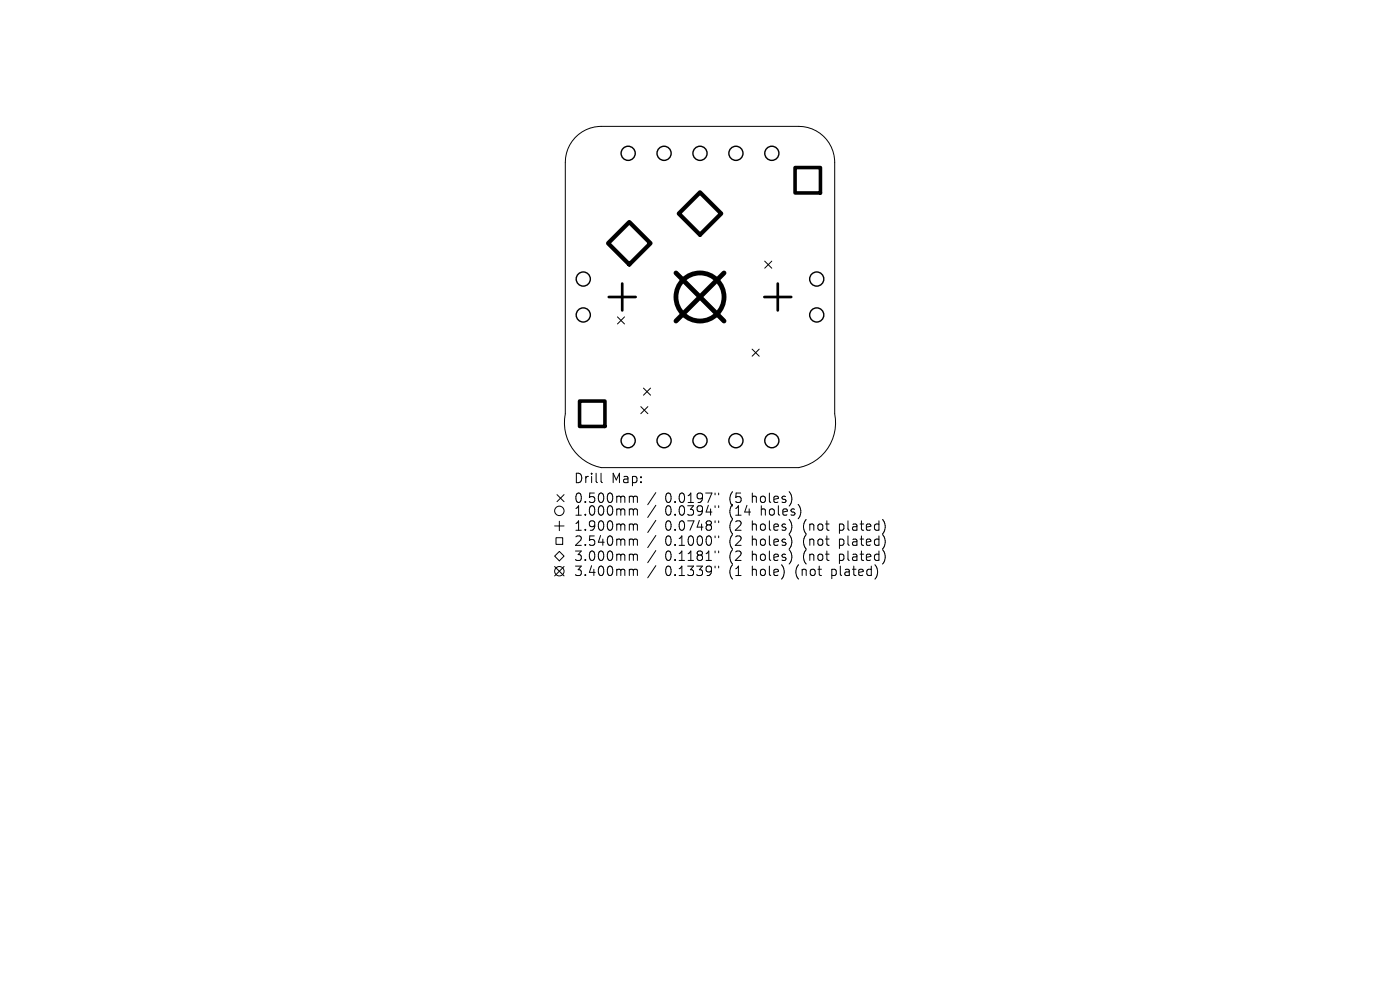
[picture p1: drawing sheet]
<svg xmlns="http://www.w3.org/2000/svg" width="297mm" height="210mm" viewBox="0 0 297 210" stroke-linecap="round" stroke-linejoin="round" font-family="sans-serif">
<defs><g id="words">
<g font-size="2.8">
<text x="121.7" y="102.8">Drill</text>
<text x="121.7" y="107">0.500mm</text>
<text x="129.7" y="102.8">Map:</text>
<text x="141.1" y="107">0.0197&quot;</text>
<text x="154.8" y="107">(5</text>
<text x="159.8" y="107">holes)</text>
<text x="121.7" y="109.7">1.000mm</text>
<text x="121.7" y="112.9">1.900mm</text>
<text x="141.1" y="109.7">0.0394&quot;</text>
<text x="141.1" y="112.9">0.0748&quot;</text>
<text x="154.8" y="109.7">(14</text>
<text x="154.8" y="112.9">(2</text>
<text x="159.8" y="112.9">holes)</text>
<text x="161.7" y="109.7">holes)</text>
<text x="170.9" y="112.9">(not</text>
<text x="178.7" y="112.9">plated)</text>
<text x="121.7" y="116.1">2.540mm</text>
<text x="121.7" y="119.3">3.000mm</text>
<text x="141.1" y="116.1">0.1000&quot;</text>
<text x="141.1" y="119.3">0.1181&quot;</text>
<text x="154.8" y="116.1">(2</text>
<text x="154.8" y="119.3">(2</text>
<text x="159.8" y="116.1">holes)</text>
<text x="159.8" y="119.3">holes)</text>
<text x="170.9" y="116.1">(not</text>
<text x="170.9" y="119.3">(not</text>
<text x="178.7" y="116.1">plated)</text>
<text x="178.7" y="119.3">plated)</text>
<text x="121.7" y="122.5">3.400mm</text>
<text x="141.1" y="122.5">0.1339&quot;</text>
<text x="154.8" y="122.5">(1</text>
<text x="159.8" y="122.5">hole)</text>
<text x="169.2" y="122.5">(not</text>
<text x="177.1" y="122.5">plated)</text>
</g>
</g></defs>
<g fill="none" stroke="#000" stroke-width=".21">
<path d="M122 29.2a7.6 7.6 0 0 1 5.5-2.4h42a7.6 7.6 0 0 1 7.6 7.6v53.4a9.7 9.7 0 0 1-7.6 11.4h-42a9.7 9.7 0 0 1-7.6-11.4v-53.4a7.6 7.6 0 0 1 2.1-5.2zM162.2 55.4l1.5 1.5M163.7 55.4l-1.5 1.5M131 67.2l1.5 1.5M132.5 67.2l-1.5 1.5M159.6 74.1l1.5 1.5M161.1 74.1l-1.5 1.5M135.9 86.3l1.5 1.5M136.5 82.3l1.5 1.5M137.4 86.3l-1.5 1.5M138 82.3l-1.5 1.5M117.7 118l1-1 1 1-1 1z"/>
<path d="M117.7 111.6h2M118 114.1h1.4v1.4h-1.4zM118.2 104.9l1.5 1.5M118.7 110.6v2M119.7 104.9l-1.5 1.5M127.5 100.4v1.7l.3 .3M133.8 105.3h.5l.1 .2M133.8 108h.3l.3 .2M133.8 111.2h.3l.3 .2M133.8 114.4h.3l.3 .2M133.8 117.6h.3l.3 .2M134.4 105.5l.3-.2h.4l.1 1.3"/>
<path d="M134.4 105.5v1.1M134.4 108.2v1.1M134.4 111.4v1.1M134.4 114.6v1.1M134.4 117.8v1.1M134.4 108.2l.3-.2h.4l.1 1.3M134.4 111.4l.3-.2h.4l.1 1.3M134.4 114.6l.3-.2h.4l.1 1.3M134.4 117.8l.3-.2h.4l.1 1.3M139.1 104.5l-1.7 2.6M139.1 107.2l-1.7 2.6M139.1 110.4l-1.7 2.6"/>
<path d="M139.1 113.6l-1.7 2.6M139.1 116.8l-1.7 2.6M139.1 120l-1.7 2.6M151.7 104.6v.4M151.7 107.3v.4M151.7 110.5v.4M151.7 113.7v.4M151.7 116.9v.4M152.5 104.6v.4M152.5 107.3v.4M152.5 110.5v.4M152.5 113.7v.4"/>
<path d="M152.5 116.9v.4M117.7 120.2l2 2M119.7 120.2l-2 2M133.8 120.8h.3l.3 .2M134.4 121v1.1M134.4 121l.3-.2h.4l.1 1.3M151.7 120.1v.4M152.5 120.1v.4"/>
<circle cx="118.7" cy="108.4" r="1"/>
<circle cx="118.7" cy="121.2" r="1"/>
</g>
<g fill="none" stroke="#000" stroke-width=".3">
<circle cx="133.3" cy="32.5" r="1.5"/>
<circle cx="140.9" cy="32.5" r="1.5"/>
<circle cx="148.5" cy="32.5" r="1.5"/>
<circle cx="156.1" cy="32.5" r="1.5"/>
<circle cx="163.7" cy="32.5" r="1.5"/>
<circle cx="123.7" cy="59.2" r="1.5"/>
<circle cx="173.3" cy="59.2" r="1.5"/>
<circle cx="123.7" cy="66.8" r="1.5"/>
<circle cx="173.3" cy="66.8" r="1.5"/>
<circle cx="133.3" cy="93.5" r="1.5"/>
<circle cx="140.9" cy="93.5" r="1.5"/>
<circle cx="148.5" cy="93.5" r="1.5"/>
<circle cx="156.1" cy="93.5" r="1.5"/>
<circle cx="163.7" cy="93.5" r="1.5"/>
</g>
<path d="M129.2 63h5.7M132 60.2v5.7M162.2 63h5.7M165 60.2v5.7" fill="none" stroke="#000" stroke-width=".57"/>
<path d="M168.7 35.5h5.4v5.4h-5.4zM122.9 85.1h5.4v5.4h-5.4z" fill="none" stroke="#000" stroke-width=".76"/>
<path d="M129 51.6l4.5-4.5 4.5 4.5-4.5 4.5zM148.5 40.8l4.5 4.5-4.5 4.5-4.5-4.5z" fill="none" stroke="#000" stroke-width=".9"/>
<g fill="none" stroke="#000" stroke-width="1">
<path d="M143.4 57.9l10.2 10.2M153.6 57.9l-10.2 10.2"/>
<circle cx="148.5" cy="63" r="5.1"/>
</g>
<use href="#words"/>
</svg>
